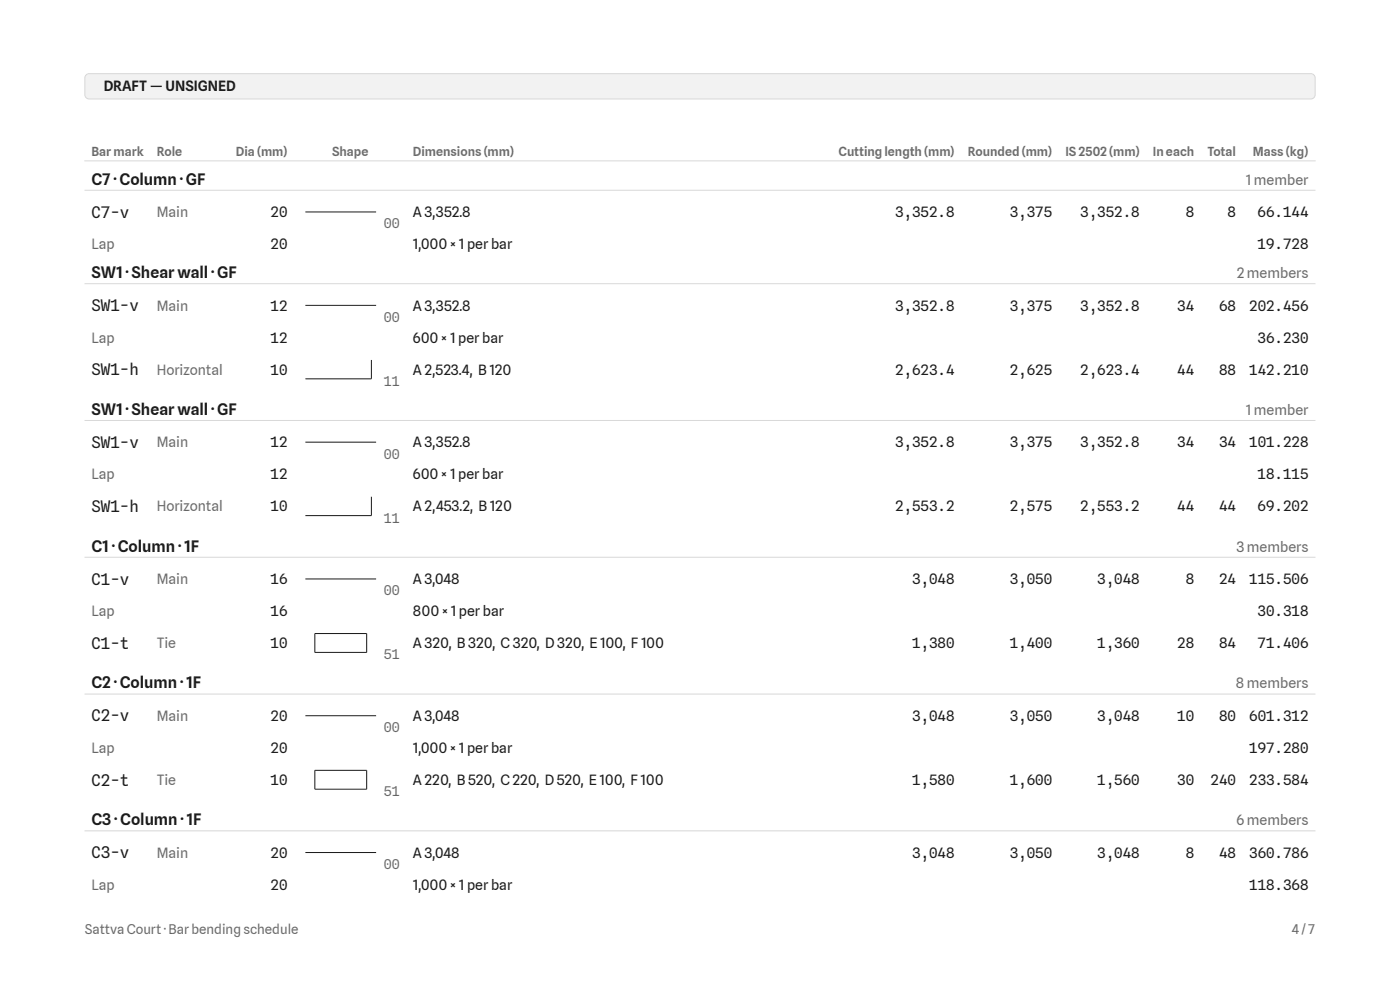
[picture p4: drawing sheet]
<svg xmlns="http://www.w3.org/2000/svg" width="297mm" height="210mm" viewBox="0 0 297 210" stroke-linecap="round" stroke-linejoin="round" font-family="sans-serif">
<defs><g id="words">
<g font-size="3.4" fill="#1b1b1f">
<text x="19.4" y="39.2">C7 · Column · GF</text>
<text x="19.4" y="46.2">C7-v</text>
<text x="19.4" y="59">SW1 · Shear wall · GF</text>
<text x="19.4" y="66">SW1-v</text>
<text x="19.4" y="79.6">SW1-h</text>
<text x="19.4" y="88">SW1 · Shear wall · GF</text>
<text x="19.4" y="95">SW1-v</text>
<text x="19.4" y="108.6">SW1-h</text>
<text x="19.4" y="117">C1 · Column · 1F</text>
<text x="19.4" y="124">C1-v</text>
<text x="19.4" y="137.6">C1-t</text>
<text x="19.4" y="146">C2 · Column · 1F</text>
<text x="19.4" y="153">C2-v</text>
<text x="19.4" y="166.6">C2-t</text>
<text x="19.4" y="175">C3 · Column · 1F</text>
<text x="19.4" y="182.1">C3-v</text>
</g>
<g font-size="3" fill="#1b1b1f">
<text x="22" y="19.4">DRAFT — UNSIGNED</text>
<text x="57.4" y="46">20</text>
<text x="87.6" y="46">A 3,352.8</text>
<text x="189.9" y="46">3,352.8</text>
<text x="214.2" y="46">3,375</text>
<text x="229.2" y="46">3,352.8</text>
<text x="251.6" y="46">8</text>
<text x="260.4" y="46">8</text>
<text x="266.8" y="46">66.144</text>
<text x="57.4" y="52.8">20</text>
<text x="87.6" y="52.8">1,000 × 1 per bar</text>
<text x="266.8" y="52.8">19.728</text>
<text x="57.4" y="65.9">12</text>
<text x="87.6" y="65.9">A 3,352.8</text>
<text x="189.9" y="65.9">3,352.8</text>
<text x="214.2" y="65.9">3,375</text>
<text x="229.2" y="65.9">3,352.8</text>
<text x="249.8" y="65.9">34</text>
<text x="258.6" y="65.9">68</text>
<text x="265" y="65.9">202.456</text>
<text x="57.4" y="72.7">12</text>
<text x="87.6" y="72.7">600 × 1 per bar</text>
<text x="266.8" y="72.7">36.230</text>
<text x="57.4" y="79.4">10</text>
<text x="87.6" y="79.4">A 2,523.4, B 120</text>
<text x="189.9" y="79.4">2,623.4</text>
<text x="214.2" y="79.4">2,625</text>
<text x="229.2" y="79.4">2,623.4</text>
<text x="249.8" y="79.4">44</text>
<text x="258.6" y="79.4">88</text>
<text x="265" y="79.4">142.210</text>
<text x="57.4" y="94.9">12</text>
<text x="87.6" y="94.9">A 3,352.8</text>
<text x="189.9" y="94.9">3,352.8</text>
<text x="214.2" y="94.9">3,375</text>
<text x="229.2" y="94.9">3,352.8</text>
<text x="249.8" y="94.9">34</text>
<text x="258.6" y="94.9">34</text>
<text x="265" y="94.9">101.228</text>
<text x="57.4" y="101.7">12</text>
<text x="87.6" y="101.7">600 × 1 per bar</text>
<text x="266.8" y="101.7">18.115</text>
<text x="57.4" y="108.5">10</text>
<text x="87.6" y="108.5">A 2,453.2, B 120</text>
<text x="189.9" y="108.5">2,553.2</text>
<text x="214.2" y="108.5">2,575</text>
<text x="229.2" y="108.5">2,553.2</text>
<text x="249.8" y="108.5">44</text>
<text x="258.6" y="108.5">44</text>
<text x="266.8" y="108.5">69.202</text>
<text x="57.4" y="123.9">16</text>
<text x="87.6" y="123.9">A 3,048</text>
<text x="193.5" y="123.9">3,048</text>
<text x="214.2" y="123.9">3,050</text>
<text x="232.8" y="123.9">3,048</text>
<text x="251.6" y="123.9">8</text>
<text x="258.6" y="123.9">24</text>
<text x="265" y="123.9">115.506</text>
<text x="57.4" y="130.7">16</text>
<text x="87.6" y="130.7">800 × 1 per bar</text>
<text x="266.8" y="130.7">30.318</text>
<text x="57.4" y="137.5">10</text>
<text x="87.6" y="137.5">A 320, B 320, C 320, D 320, E 100, F 100</text>
<text x="193.5" y="137.5">1,380</text>
<text x="214.2" y="137.5">1,400</text>
<text x="232.8" y="137.5">1,360</text>
<text x="249.8" y="137.5">28</text>
<text x="258.6" y="137.5">84</text>
<text x="266.8" y="137.5">71.406</text>
<text x="57.4" y="152.9">20</text>
<text x="87.6" y="152.9">A 3,048</text>
<text x="193.5" y="152.9">3,048</text>
<text x="214.2" y="152.9">3,050</text>
<text x="232.8" y="152.9">3,048</text>
<text x="249.8" y="152.9">10</text>
<text x="258.6" y="152.9">80</text>
<text x="265" y="152.9">601.312</text>
<text x="57.4" y="159.7">20</text>
<text x="87.6" y="159.7">1,000 × 1 per bar</text>
<text x="265" y="159.7">197.280</text>
<text x="57.4" y="166.5">10</text>
<text x="87.6" y="166.5">A 220, B 520, C 220, D 520, E 100, F 100</text>
<text x="193.5" y="166.5">1,580</text>
<text x="214.2" y="166.5">1,600</text>
<text x="232.8" y="166.5">1,560</text>
<text x="249.8" y="166.5">30</text>
<text x="256.8" y="166.5">240</text>
<text x="265" y="166.5">233.584</text>
<text x="57.4" y="181.9">20</text>
<text x="87.6" y="181.9">A 3,048</text>
<text x="193.5" y="181.9">3,048</text>
<text x="214.2" y="181.9">3,050</text>
<text x="232.8" y="181.9">3,048</text>
<text x="251.6" y="181.9">8</text>
<text x="258.6" y="181.9">48</text>
<text x="265" y="181.9">360.786</text>
<text x="57.4" y="188.7">20</text>
<text x="87.6" y="188.7">1,000 × 1 per bar</text>
<text x="265" y="188.7">118.368</text>
</g>
<g font-size="3" fill="#6b6b76">
<text x="264.3" y="39.2">1 member</text>
<text x="33.3" y="46">Main</text>
<text x="19.4" y="52.8">Lap</text>
<text x="262.4" y="59">2 members</text>
<text x="33.3" y="65.9">Main</text>
<text x="19.4" y="72.7">Lap</text>
<text x="33.3" y="79.4">Horizontal</text>
<text x="264.3" y="88">1 member</text>
<text x="33.3" y="94.9">Main</text>
<text x="19.4" y="101.7">Lap</text>
<text x="33.3" y="108.5">Horizontal</text>
<text x="262.3" y="117">3 members</text>
<text x="33.3" y="123.9">Main</text>
<text x="19.4" y="130.7">Lap</text>
<text x="33.3" y="137.5">Tie</text>
<text x="262.2" y="146">8 members</text>
<text x="33.3" y="152.9">Main</text>
<text x="19.4" y="159.7">Lap</text>
<text x="33.3" y="166.5">Tie</text>
<text x="262.3" y="175">6 members</text>
<text x="33.3" y="181.9">Main</text>
<text x="19.4" y="188.7">Lap</text>
</g>
<g font-size="2.8" fill="#6b6b76">
<text x="81.4" y="48.5">00</text>
<text x="81.4" y="68.3">00</text>
<text x="81.4" y="81.9">11</text>
<text x="81.4" y="97.3">00</text>
<text x="81.4" y="110.9">11</text>
<text x="81.4" y="126.3">00</text>
<text x="81.4" y="139.9">51</text>
<text x="81.4" y="155.3">00</text>
<text x="81.4" y="168.9">51</text>
<text x="81.4" y="184.3">00</text>
<text x="18" y="198.1">Sattva Court · Bar bending schedule</text>
<text x="274" y="198.1">4 / 7</text>
</g>
<g font-size="2.6" fill="#6b6b76">
<text x="19.4" y="33">Bar mark</text>
<text x="33.3" y="33">Role</text>
<text x="50.1" y="33">Dia (mm)</text>
<text x="70.4" y="33">Shape</text>
<text x="87.6" y="33">Dimensions (mm)</text>
<text x="177.9" y="33">Cutting length (mm)</text>
<text x="205.3" y="33">Rounded (mm)</text>
<text x="226" y="33">IS 2502 (mm)</text>
<text x="244.6" y="33">In each</text>
<text x="256.2" y="33">Total</text>
<text x="265.8" y="33">Mass (kg)</text>
</g>
</g></defs>
<path d="M18.3 15.9l.6-.3h259.2a.91 .91 0 0 1 .9 .9v3.6a.91 .91 0 0 1-.9 .9h-259.2a.91 .91 0 0 1-.9-.9v-3.6z" fill="#f4f2ea"/>
<path d="M18.3 15.9l.6-.3h259.2a.91 .91 0 0 1 .9 .9v3.6a.91 .91 0 0 1-.9 .9h-259.2a.91 .91 0 0 1-.9-.9v-3.6zM17.9 34.1h261.2M17.9 40.4h261.2M17.9 60.2h261.2M17.9 89.2h261.2M17.9 118.2h261.2M17.9 147.2h261.2M17.9 176.2h261.2" fill="none" stroke="#d8d8de" stroke-width=".21"/>
<path d="M64.8 45h15M64.8 64.8h15M78.8 76.4v4h-14M64.8 93.8h15M78.8 105.4v4h-14M64.8 122.8h15M66.8 134.4h11v4h-11zM64.8 151.8h15M66.8 163.4h11v4h-11zM64.8 180.8h15" fill="none" stroke="#1b1b1f" stroke-width=".21"/>
<use href="#words"/>
</svg>
